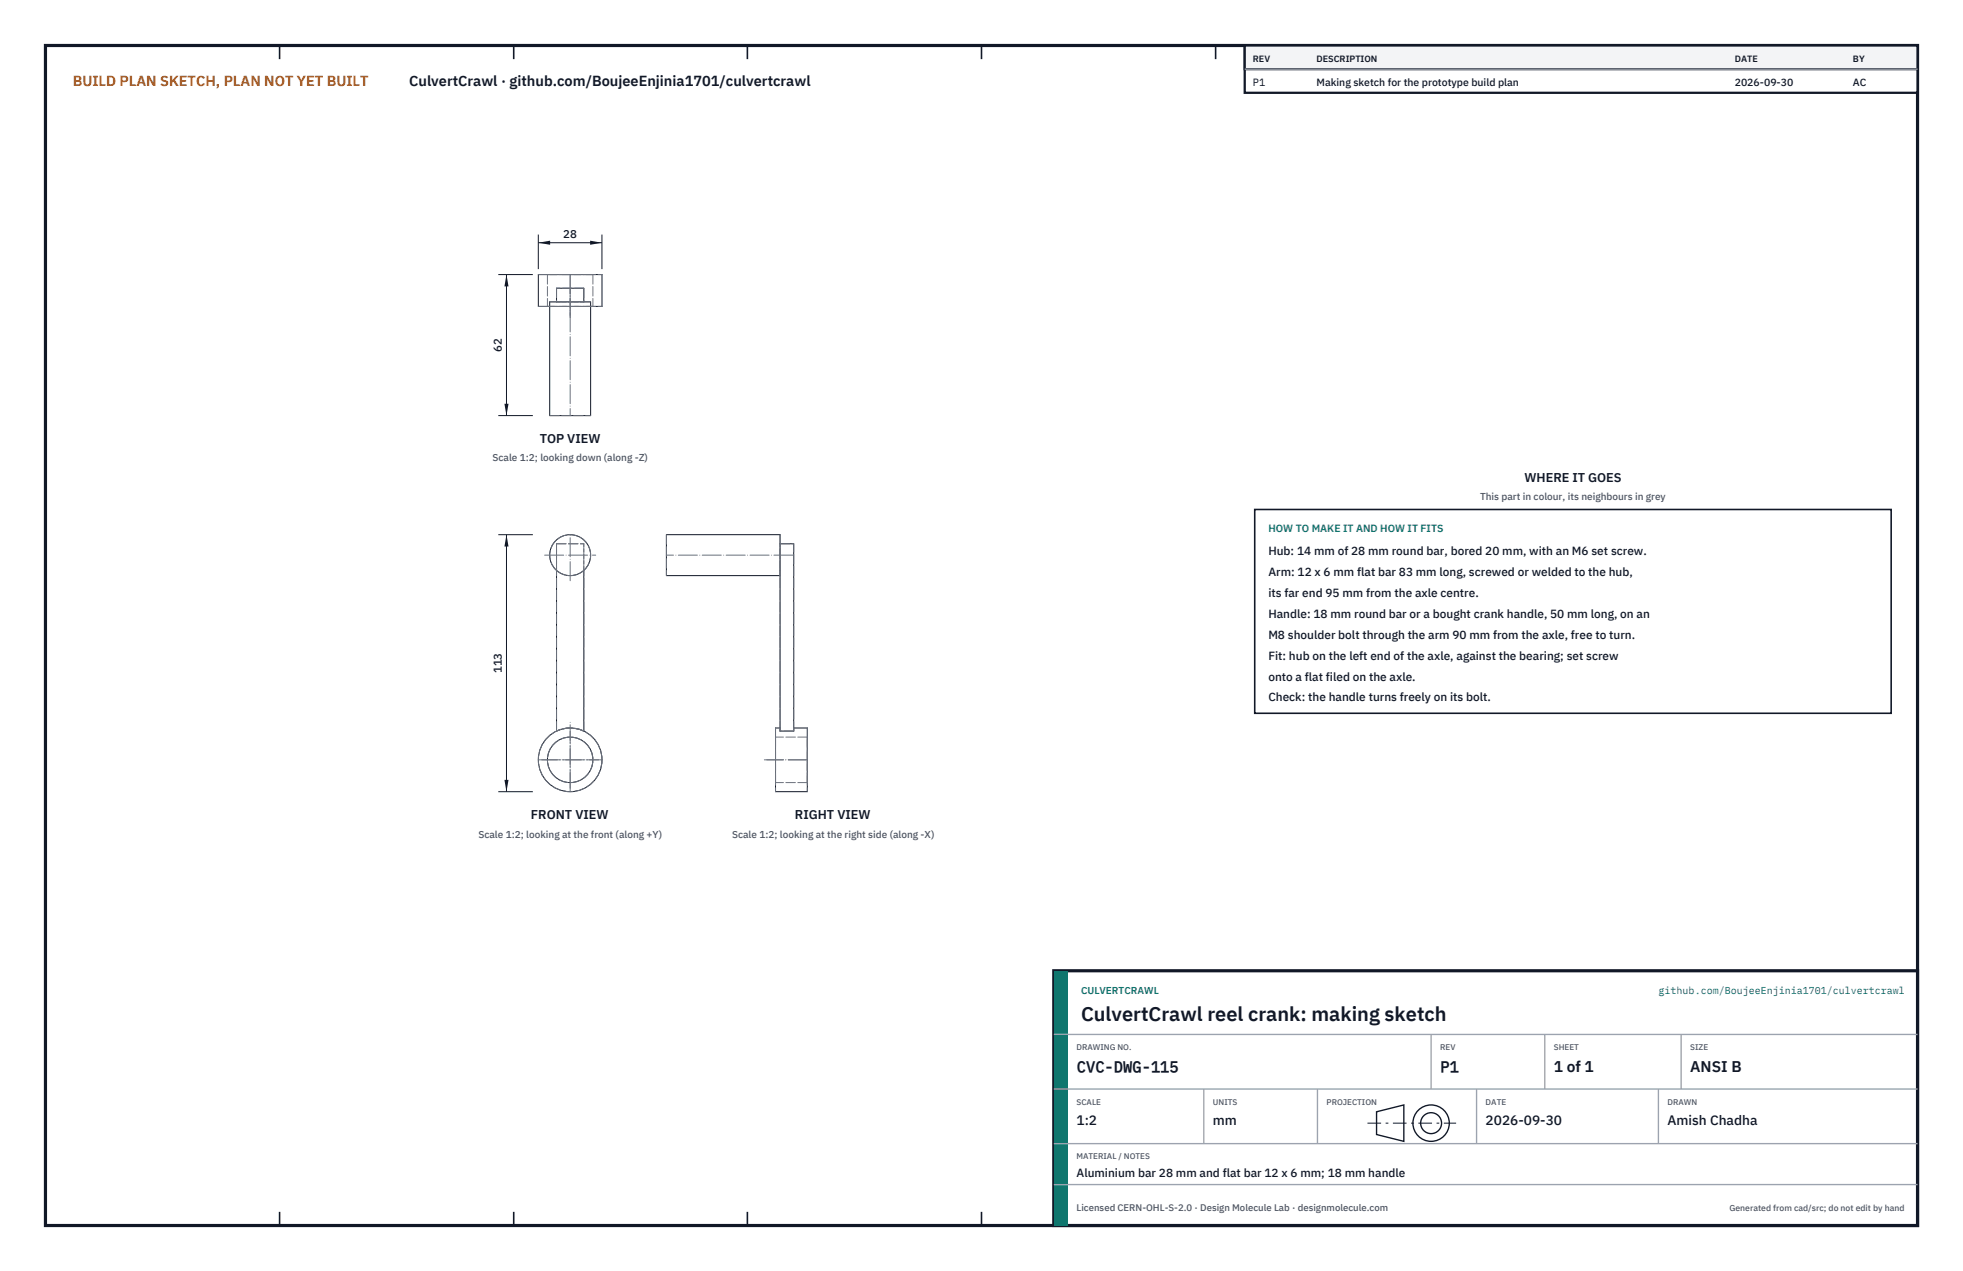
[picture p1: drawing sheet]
<svg xmlns="http://www.w3.org/2000/svg" width="432mm" height="279mm" viewBox="0 0 432 279" stroke-linecap="round" stroke-linejoin="round" font-family="sans-serif">
<defs><g id="words">
<text font-size="4.4" fill="#111827" x="237.8" y="224.4">CulvertCrawl reel crank: making sketch</text>
<g font-size="3.4" fill="#111827">
<text x="236.8" y="235.6">CVC-DWG-115</text>
<text x="316.8" y="235.6">P1</text>
<text x="341.8" y="235.6">1 of 1</text>
<text x="371.8" y="235.6">ANSI B</text>
</g>
<text font-size="3.2" fill="#b45309" x="16" y="19">BUILD PLAN SKETCH, PLAN NOT YET BUILT</text>
<text font-size="3.2" fill="#111827" x="90" y="19">CulvertCrawl · github.com/BoujeeEnjinia1701/culvertcrawl</text>
<g font-size="3" fill="#111827">
<text x="236.8" y="247.2">1:2</text>
<text x="266.8" y="247.2">mm</text>
<text x="326.8" y="247.2">2026-09-30</text>
<text x="366.8" y="247.2">Amish Chadha</text>
</g>
<g font-size="2.8" fill="#111827">
<text x="118.7" y="97.4">TOP VIEW</text>
<text x="335.3" y="106">WHERE IT GOES</text>
<text x="116.8" y="180.1">FRONT VIEW</text>
<text x="174.9" y="180.1">RIGHT VIEW</text>
</g>
<g font-size="2.6" fill="#111827">
<text x="279" y="122">Hub: 14 mm of 28 mm round bar, bored 20 mm, with an M6 set screw.</text>
<text x="279" y="126.6">Arm: 12 x 6 mm flat bar 83 mm long, screwed or welded to the hub,</text>
<text x="279" y="131.2">its far end 95 mm from the axle centre.</text>
<text x="279" y="135.8">Handle: 18 mm round bar or a bought crank handle, 50 mm long, on an</text>
<text x="279" y="140.4">M8 shoulder bolt through the arm 90 mm from the axle, free to turn.</text>
<text x="279" y="145">Fit: hub on the left end of the axle, against the bearing; set screw</text>
<text x="279" y="149.6">onto a flat filed on the axle.</text>
<text x="279" y="154.2">Check: the handle turns freely on its bolt.</text>
<text x="236.8" y="258.8">Aluminium bar 28 mm and flat bar 12 x 6 mm; 18 mm handle</text>
</g>
<g font-size="2.5" fill="#111827">
<text x="123.9" y="52.4">28</text>
<text x="110.4" y="77.4" transform="rotate(-90 110.4 77.4)">62</text>
<text x="110.4" y="148" transform="rotate(-90 110.4 148)">113</text>
</g>
<g font-size="2.3" fill="#111827">
<text x="275.6" y="18.8">P1</text>
<text x="289.6" y="18.8">Making sketch for the prototype build plan</text>
<text x="381.6" y="18.8">2026-09-30</text>
<text x="407.6" y="18.8">AC</text>
</g>
<text font-size="2.3" fill="#0f766e" x="279" y="117">HOW TO MAKE IT AND HOW IT FITS</text>
<g font-size="2.2" fill="#4b5563">
<text x="108.3" y="101.4">Scale 1:2; looking down (along -Z)</text>
<text x="325.6" y="110">This part in colour, its neighbours in grey</text>
<text x="105.2" y="184.1">Scale 1:2; looking at the front (along +Y)</text>
<text x="161" y="184.1">Scale 1:2; looking at the right side (along -X)</text>
</g>
<g font-size="2.2" fill="#0f766e">
<text x="237.8" y="218.4">CULVERTCRAWL</text>
<text x="364.9" y="218.4">github.com/BoujeeEnjinia1701/culvertcrawl</text>
</g>
<text font-size="2.1" fill="#4b5563" x="236.8" y="266.2">Licensed CERN-OHL-S-2.0 · Design Molecule Lab · designmolecule.com</text>
<g font-size="2" fill="#111827">
<text x="275.6" y="13.6">REV</text>
<text x="289.6" y="13.6">DESCRIPTION</text>
<text x="381.6" y="13.6">DATE</text>
<text x="407.6" y="13.6">BY</text>
</g>
<text font-size="1.9" fill="#4b5563" x="380.4" y="266.2">Generated from cad/src; do not edit by hand</text>
<g font-size="1.8" fill="#4b5563">
<text x="236.8" y="230.8">DRAWING NO.</text>
<text x="316.8" y="230.8">REV</text>
<text x="341.8" y="230.8">SHEET</text>
<text x="371.8" y="230.8">SIZE</text>
<text x="236.8" y="242.8">SCALE</text>
<text x="266.8" y="242.8">UNITS</text>
<text x="291.8" y="242.8">PROJECTION</text>
<text x="326.8" y="242.8">DATE</text>
<text x="366.8" y="242.8">DRAWN</text>
<text x="236.8" y="254.8">MATERIAL / NOTES</text>
</g>
</g></defs>
<path d="M10 10h411.8v259.4h-411.8z" fill="none" stroke="#111827" stroke-width=".7" stroke-linecap="butt"/>
<g fill="none" stroke="#111827" stroke-width=".35">
<path d="M61.5 10v3M113 10v3M164.4 10v3M215.9 10v3M267.4 10v3M318.9 10v3M370.3 10v3M61.5 266.4v3M113 266.4v3M164.4 266.4v3M215.9 266.4v3M267.4 266.4v3"/>
<path d="M318.9 266.4v3M370.3 266.4v3"/>
</g>
<g fill="none" stroke="#111727" stroke-width=".22">
<path d="M120.9 67.4h-2.5v-7h14v7h-2.5M120.9 66.4h9v25h-9zM122.4 66.4v-3h6v3M171.6 119.5h3v41.2h-3v-43.2h-25v9h25M122.4 125.4v35.3M128.4 125.4v35.3M171.6 160h-1v14h7v-14h-3"/>
<circle cx="125.4" cy="122" r="4.5"/>
<circle cx="125.4" cy="167" r="7"/>
<circle cx="125.4" cy="167" r="5"/>
</g>
<g fill="none" stroke="#6a7180" stroke-width=".22" stroke-dasharray="2.1 .5">
<path d="M118.4 60.4h14M118.4 67.4h14M120.4 60.4h10M120.4 67.4h10M120.4 60.4v7M120.9 66.4h1.5M122.4 63.4v3M122.4 66.4h6M128.4 66.4h-6M128.4 63.4v3M128.4 63.4h-6M128.4 66.4h1.5"/>
<path d="M129.9 67.4h-9M130.4 60.4h-10M130.4 67.4h-10M130.4 60.4v7M120.9 91.4h9M122.4 119.5h6M146.6 117.5v9M171.6 119.5h3M171.6 117.5v7.9M122.4 125.4v-5.9M122.4 125.4a4.5 4.5 0 0 0 6 0M128.4 125.4v-5.9"/>
<path d="M128.4 125.4a4.5 4.5 0 0 0 1.5-3.4M129.9 122a4.5 4.5 0 0 0-6.3-4.1 4.5 4.5 0 0 0-1.2 7.5M171.6 125.4v-5.9M171.6 125.4v1.1M171.6 126.5v-1.1M122.4 160.7v-41.2M128.4 160.7a7 7 0 0 0-6 0M128.4 160.7v-41.2M170.6 160v14M170.6 167v-5M170.6 162v10M170.6 172v-5"/>
<path d="M171.6 160.7v-.7M171.6 160v.7M171.6 160.7v-35.3M174.6 160.7h-3M174.6 160.7v-.7M174.6 160v.7M174.6 160.7v-41.2M177.6 160v14M177.6 167v-5M177.6 162v10M177.6 172v-5M177.6 162h-7"/>
<path d="M177.6 172h-7"/>
<circle cx="125.4" cy="167" r="7"/>
<circle cx="125.4" cy="167" r="5"/>
</g>
<path d="M125.4 63.5v27.9M125.4 60.4v9.5M125.4 60.4v8.9M119.8 122h11.2M125.4 127.7v-10.2M174.4 122h-27.8M118.4 167h14M119.2 167h12.5M125.4 174v-15.7M125.4 173.3v-12.5M177.6 167h-9.5M177.6 167h-8.9" fill="none" stroke="#6a7180" stroke-width=".22" stroke-dasharray="4.2 .5 0 .5"/>
<path d="M118.4 51.6v7.6M118.4 53.4h14M132.4 51.6v7.6" fill="none" stroke="#111827" stroke-width=".22"/>
<path d="M118.4 53.4l2.6-.5v.9zM129.8 52.9v.9l2.6-.4z" fill="#111827"/>
<path d="M109.6 60.4h7.6M111.4 60.4v31M109.6 91.4h7.6" fill="none" stroke="#111827" stroke-width=".22"/>
<path d="M111.4 60.4l-.4 2.6h.9zM111 88.8h.9l-.5 2.6z" fill="#111827"/>
<path d="M109.6 117.5h7.6M111.4 117.5v56.5M109.6 174h7.6" fill="none" stroke="#111827" stroke-width=".22"/>
<path d="M111.4 117.5l-.4 2.6h.9zM111 171.4h.9l-.5 2.6z" fill="#111827"/>
<path d="M276 112h140v44.8h-140z" fill="#fff" stroke="#111827" stroke-width=".35"/>
<path d="M273.8 10h148v10.4h-148z" fill="#fff" stroke="#111827" stroke-width=".5"/>
<path d="M273.8 10h148v5.2h-148z" fill="#f3f4f6" stroke="#111827" stroke-width=".5"/>
<path d="M273.8 15.2h148" fill="none" stroke="#9ca3af" stroke-width=".3"/>
<path d="M231.8 213.4h190v56h-190z" fill="#fff" stroke="#111827" stroke-width=".7" stroke-linecap="butt"/>
<path d="M231.8 213.4h3v56h-3z" fill="#0f766e"/>
<path d="M231.8 227.4h190M231.8 239.4h190M264.8 239.4v12M289.8 239.4v12M314.8 227.4v12M324.8 239.4v12M339.8 227.4v12M364.8 239.4v12M369.8 227.4v12M231.8 251.4h190M231.8 260.4h190" fill="none" stroke="#9ca3af" stroke-width=".3"/>
<g fill="none" stroke="#111827" stroke-width=".3">
<path d="M302.8 244.4l6-1.5v8l-6-1.5z"/>
<circle cx="314.8" cy="246.9" r="4"/>
<circle cx="314.8" cy="246.9" r="2.3"/>
</g>
<path d="M300.8 246.9h19.5" fill="none" stroke="#111827" stroke-width=".22" stroke-dasharray="3 1 .6 1" stroke-linecap="butt"/>
<use href="#words"/>
</svg>
